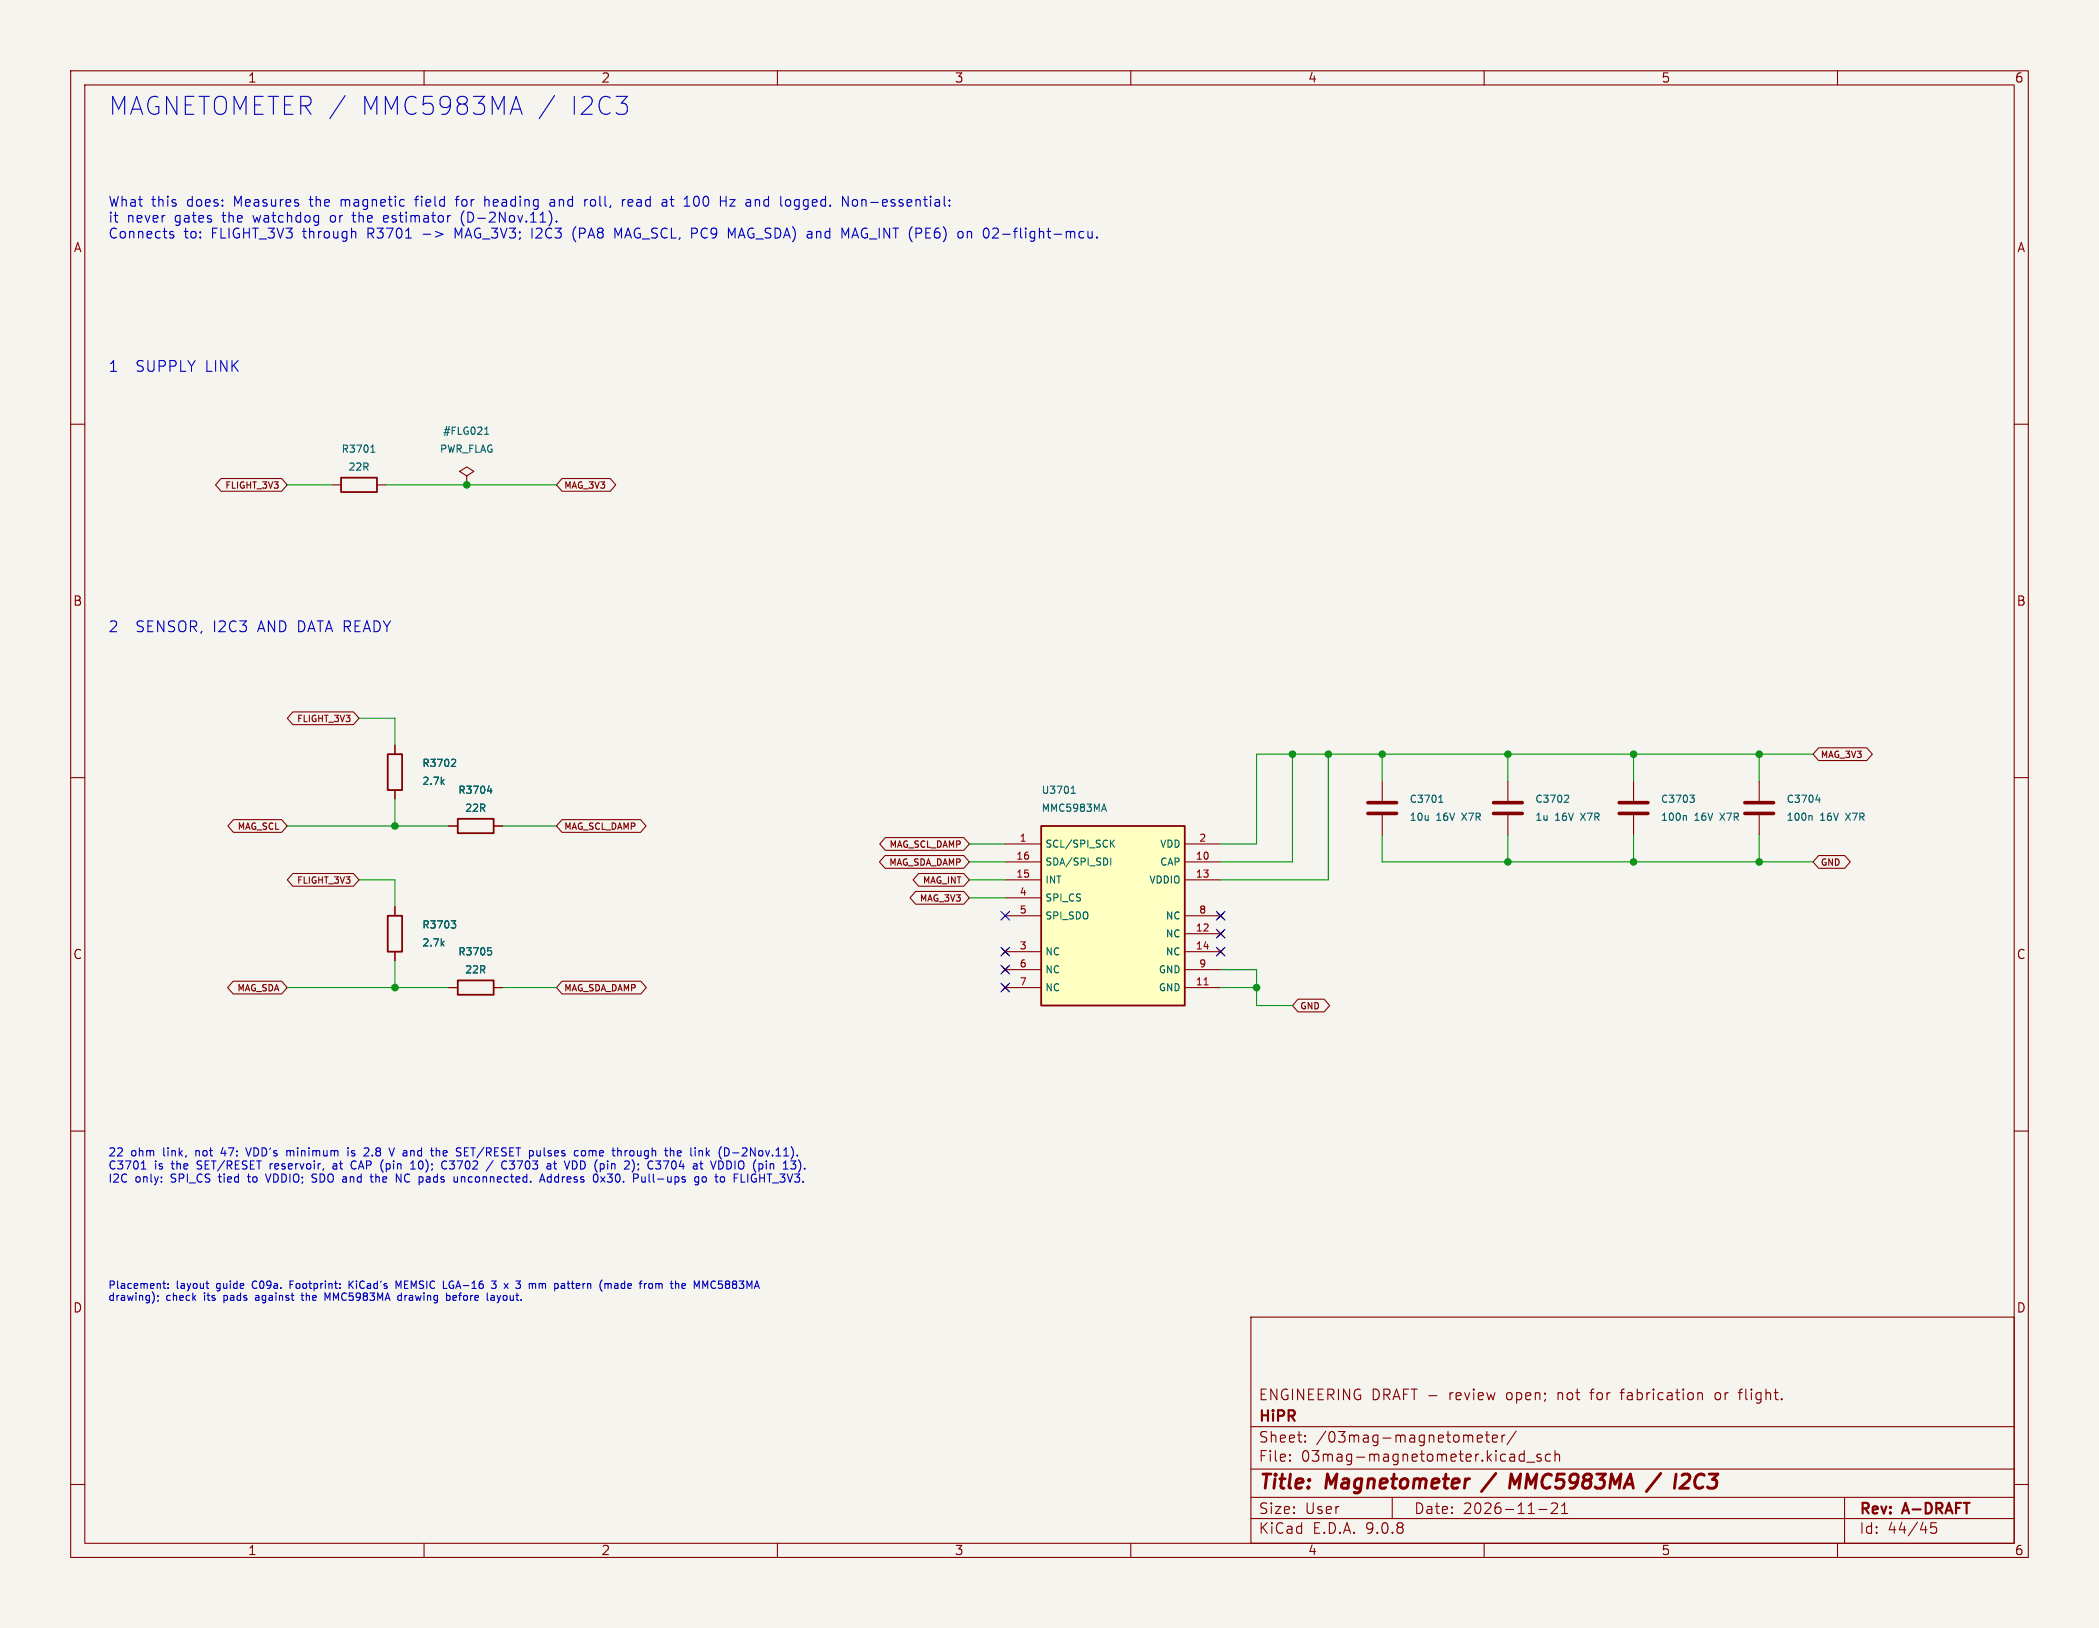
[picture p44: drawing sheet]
<svg xmlns="http://www.w3.org/2000/svg" width="297mm" height="230mm" viewBox="0 0 297 230" stroke-linecap="round" stroke-linejoin="round" font-family="sans-serif">
<defs><g id="words">
<g font-size="3.5" fill="#0000c2">
<text x="15.2" y="16.5">MAGNETOMETER /</text>
<text x="50.8" y="16.5">MMC5983MA</text>
<text x="80.4" y="16.5">I2C3</text>
</g>
<g font-size="2.8" fill="#840000">
<text x="178" y="211.2">Title:</text>
<text x="187.7" y="211.2">Magnetometer</text>
<text x="215.3" y="211.2">MMC5983MA</text>
<text x="235.8" y="211.2">/</text>
<text x="240.2" y="211.2">I2C3</text>
</g>
<g font-size="2.1" fill="#0000c2">
<text x="15.2" y="52.8">1</text>
<text x="19.3" y="52.8">SUPPLY</text>
<text x="29.3" y="52.8">LINK</text>
<text x="15.2" y="89.7">2</text>
<text x="19.3" y="89.7">SENSOR, I2C3</text>
<text x="36.8" y="89.7">AND DATA READY</text>
</g>
<g font-size="2.1" fill="#840000">
<text x="178" y="201.5">HiPR</text>
<text x="178" y="198.3">ENGINEERING DRAFT -</text>
<text x="205.2" y="198.3">review</text>
<text x="213.4" y="198.3">open;</text>
<text x="220.8" y="198.3">not</text>
<text x="225.7" y="198.3">for</text>
<text x="230.1" y="198.3">fabrication</text>
<text x="243.5" y="198.3">or</text>
<text x="247.1" y="198.3">flight.</text>
<text x="178" y="207">File:</text>
<text x="178" y="204.3">Sheet:</text>
<text x="184.1" y="207">03mag-magnetometer.kicad_sch</text>
<text x="186.2" y="204.3">/03mag-magnetometer/</text>
<text x="178" y="214.4">Size:</text>
<text x="184.7" y="214.4">User</text>
<text x="200" y="214.4">Date:</text>
<text x="207" y="214.4">2026-11-21</text>
<text x="263" y="214.6">Rev:</text>
<text x="269.4" y="214.6">A-DRAFT</text>
<text x="178" y="217.2">KiCad</text>
<text x="185.7" y="217.2">E.D.A.</text>
<text x="193.3" y="217.2">9.0.8</text>
<text x="263" y="217.2">Id:</text>
<text x="267.1" y="217.2">44/45</text>
</g>
<g font-size="1.9" fill="#0000c2">
<text x="15.2" y="29.6">What</text>
<text x="21.4" y="29.6">this</text>
<text x="26.5" y="29.6">does:</text>
<text x="33.3" y="29.6">Measures</text>
<text x="44.2" y="29.6">the</text>
<text x="48.7" y="29.6">magnetic</text>
<text x="59.5" y="29.6">field</text>
<text x="65.4" y="29.6">for</text>
<text x="69.6" y="29.6">heading</text>
<text x="79" y="29.6">and</text>
<text x="84.1" y="29.6">roll,</text>
<text x="89.6" y="29.6">read</text>
<text x="95.4" y="29.6">at</text>
<text x="98.7" y="29.6">100</text>
<text x="104" y="29.6">Hz</text>
<text x="107.8" y="29.6">and</text>
<text x="112.9" y="29.6">logged.</text>
<text x="121.8" y="29.6">Non-essential:</text>
<text x="15.2" y="31.8">it</text>
<text x="15.2" y="34.1">Connects</text>
<text x="18" y="31.8">never</text>
<text x="24.8" y="31.8">gates</text>
<text x="26" y="34.1">to:</text>
<text x="30" y="34.1">FLIGHT_3V3</text>
<text x="31.7" y="31.8">the</text>
<text x="36.2" y="31.8">watchdog</text>
<text x="43.1" y="34.1">through</text>
<text x="47.3" y="31.8">or</text>
<text x="50.6" y="31.8">the</text>
<text x="52.3" y="34.1">R3701</text>
<text x="55.1" y="31.8">estimator</text>
<text x="60.3" y="34.1">-&gt;</text>
<text x="65" y="34.1">MAG_3V3;</text>
<text x="66.3" y="31.8">(D-2Nov.11).</text>
<text x="76.1" y="34.1">I2C3</text>
<text x="82.1" y="34.1">(PA8</text>
<text x="88.2" y="34.1">MAG_SCL, PC9</text>
<text x="104.6" y="34.1">MAG_SDA) and</text>
<text x="121" y="34.1">MAG_INT (PE6)</text>
<text x="137.8" y="34.1">on</text>
<text x="141.6" y="34.1">02-flight-mcu.</text>
</g>
<g font-size="1.8" fill="#840000">
<text x="35" y="11.9">1</text>
<text x="85" y="11.9">2</text>
<text x="135" y="11.9">3</text>
<text x="185" y="11.9">4</text>
<text x="235" y="11.9">5</text>
<text x="285" y="11.9">6</text>
<text x="10.3" y="35.9">A</text>
<text x="285.3" y="35.9">A</text>
<text x="10.3" y="85.9">B</text>
<text x="285.3" y="85.9">B</text>
<text x="10.3" y="135.9">C</text>
<text x="285.3" y="135.9">C</text>
<text x="10.3" y="185.9">D</text>
<text x="285.3" y="185.9">D</text>
<text x="35" y="220.2">1</text>
<text x="85" y="220.2">2</text>
<text x="135" y="220.2">3</text>
<text x="185" y="220.2">4</text>
<text x="235" y="220.2">5</text>
<text x="285" y="220.2">6</text>
</g>
<g font-size="1.6" fill="#0000c2">
<text x="15.2" y="163.8">22</text>
<text x="15.2" y="165.7">C3701</text>
<text x="15.2" y="167.5">I2C</text>
<text x="18.5" y="163.8">ohm</text>
<text x="19.1" y="167.5">only:</text>
<text x="21.9" y="165.7">is</text>
<text x="23.3" y="163.8">link,</text>
<text x="24.3" y="167.5">SPI_CS</text>
<text x="24.5" y="165.7">the</text>
<text x="28" y="163.8">not</text>
<text x="28.2" y="165.7">SET/RESET</text>
<text x="31.4" y="167.5">tied</text>
<text x="31.9" y="163.8">47:</text>
<text x="35.7" y="167.5">to</text>
<text x="35.7" y="163.8">VDD's</text>
<text x="38.5" y="167.5">VDDIO;</text>
<text x="38.8" y="165.7">reservoir,</text>
<text x="41.6" y="163.8">minimum</text>
<text x="45.2" y="167.5">SDO and</text>
<text x="47.9" y="165.7">at</text>
<text x="50.5" y="163.8">is</text>
<text x="50.7" y="165.7">CAP (pin</text>
<text x="53" y="163.8">2.8</text>
<text x="54" y="167.5">the</text>
<text x="56.9" y="163.8">V and</text>
<text x="57.8" y="167.5">NC</text>
<text x="59.6" y="165.7">10);</text>
<text x="61.2" y="167.5">pads</text>
<text x="63.2" y="163.8">the</text>
<text x="64.2" y="165.7">C3702</text>
<text x="66.4" y="167.5">unconnected.</text>
<text x="67" y="163.8">SET/RESET</text>
<text x="70.8" y="165.7">/</text>
<text x="73.2" y="165.7">C3703</text>
<text x="77.5" y="163.8">pulses</text>
<text x="78.9" y="167.5">Address</text>
<text x="79.8" y="165.7">at</text>
<text x="82.6" y="165.7">VDD (pin</text>
<text x="84.1" y="163.8">come</text>
<text x="86.6" y="167.5">0x30.</text>
<text x="89.8" y="163.8">through</text>
<text x="91.5" y="165.7">2);</text>
<text x="92.5" y="167.5">Pull-ups</text>
<text x="95" y="165.7">C3704</text>
<text x="97.5" y="163.8">the</text>
<text x="101.2" y="163.8">link</text>
<text x="101.4" y="167.5">go</text>
<text x="101.6" y="165.7">at</text>
<text x="104.4" y="165.7">VDDIO (pin</text>
<text x="104.6" y="167.5">to</text>
<text x="105.5" y="163.8">(D-2Nov.11).</text>
<text x="107.4" y="167.5">FLIGHT_3V3.</text>
</g>
<g font-size="1.5" fill="#0000c2">
<text x="15.2" y="182.6">Placement:</text>
<text x="15.2" y="184.2">drawing);</text>
<text x="23.5" y="184.2">check</text>
<text x="25" y="182.6">layout</text>
<text x="29.1" y="184.2">its</text>
<text x="30.8" y="182.6">guide</text>
<text x="32.1" y="184.2">pads</text>
<text x="36.1" y="182.6">C09a.</text>
<text x="36.8" y="184.2">against</text>
<text x="41.7" y="182.6">Footprint:</text>
<text x="43.6" y="184.2">the</text>
<text x="47.1" y="184.2">MMC5983MA</text>
<text x="50.3" y="182.6">KiCad's</text>
<text x="57.2" y="182.6">MEMSIC</text>
<text x="57.7" y="184.2">drawing</text>
<text x="64.1" y="182.6">LGA-16</text>
<text x="64.8" y="184.2">before</text>
<text x="70.8" y="184.2">layout.</text>
<text x="71.3" y="182.6">3</text>
<text x="73.3" y="182.6">x</text>
<text x="75.2" y="182.6">3</text>
<text x="77.3" y="182.6">mm</text>
<text x="81.1" y="182.6">pattern</text>
<text x="87.8" y="182.6">(made</text>
<text x="93.7" y="182.6">from</text>
<text x="98.3" y="182.6">the</text>
<text x="101.8" y="182.6">MMC5883MA</text>
</g>
<g font-size="1.4" fill="#006464">
<text x="48.2" y="64.3">R3701</text>
<text x="62.1" y="64.3">PWR_FLAG</text>
<text x="62.6" y="61.7">#FLG021</text>
<text x="49.2" y="66.8">22R</text>
<text x="59.7" y="111.2">2.7k</text>
<text x="59.7" y="108.7">R3702</text>
<text x="64.7" y="112.5">R3704</text>
<text x="147.3" y="112.5">U3701</text>
<text x="199.4" y="113.8">C3701</text>
<text x="217.1" y="113.8">C3702</text>
<text x="234.9" y="113.8">C3703</text>
<text x="252.7" y="113.8">C3704</text>
<text x="65.7" y="115.1">22R</text>
<text x="147.3" y="115.1">MMC5983MA</text>
<text x="199.4" y="116.3">10u</text>
<text x="203.2" y="116.3">16V</text>
<text x="207.1" y="116.3">X7R</text>
<text x="217.1" y="116.3">1u</text>
<text x="220" y="116.3">16V</text>
<text x="223.9" y="116.3">X7R</text>
<text x="234.9" y="116.3">100n</text>
<text x="239.8" y="116.3">16V</text>
<text x="243.6" y="116.3">X7R</text>
<text x="252.7" y="116.3">100n</text>
<text x="257.5" y="116.3">16V</text>
<text x="261.4" y="116.3">X7R</text>
<text x="147.8" y="120.1">SCL/SPI_SCK</text>
<text x="147.8" y="122.7">SDA/SPI_SDI</text>
<text x="147.8" y="125.2">INT</text>
<text x="162.5" y="125.2">VDDIO</text>
<text x="164" y="120.1">VDD</text>
<text x="164" y="122.7">CAP</text>
<text x="59.7" y="131.6">R3703</text>
<text x="147.8" y="127.7">SPI_CS</text>
<text x="147.8" y="130.3">SPI_SDO</text>
<text x="164.8" y="130.3">NC</text>
<text x="59.7" y="134.1">2.7k</text>
<text x="64.7" y="135.4">R3705</text>
<text x="65.7" y="137.9">22R</text>
<text x="147.8" y="135.4">NC</text>
<text x="147.8" y="137.9">NC</text>
<text x="163.8" y="137.9">GND</text>
<text x="164.8" y="132.8">NC</text>
<text x="164.8" y="135.4">NC</text>
<text x="147.8" y="140.4">NC</text>
<text x="163.8" y="140.4">GND</text>
</g>
<g font-size="1.4" fill="#a90000">
<text x="144.2" y="119.1">1</text>
<text x="169.6" y="119.1">2</text>
<text x="143.7" y="121.7">16</text>
<text x="143.7" y="124.2">15</text>
<text x="169.1" y="121.7">10</text>
<text x="169.1" y="124.2">13</text>
<text x="144.2" y="126.8">4</text>
<text x="144.2" y="129.3">5</text>
<text x="169.1" y="131.8">12</text>
<text x="169.6" y="129.3">8</text>
<text x="144.2" y="134.4">3</text>
<text x="144.2" y="136.9">6</text>
<text x="169.1" y="134.4">14</text>
<text x="169.6" y="136.9">9</text>
<text x="144.2" y="139.5">7</text>
<text x="169.1" y="139.5">11</text>
</g>
<g font-size="1.3" fill="#840000">
<text x="31.7" y="69.3">FLIGHT_3V3</text>
<text x="79.8" y="69.3">MAG_3V3</text>
<text x="41.9" y="102.4">FLIGHT_3V3</text>
<text x="257.6" y="107.4">MAG_3V3</text>
<text x="33.5" y="117.6">MAG_SCL</text>
<text x="79.8" y="117.6">MAG_SCL_DAMP</text>
<text x="41.9" y="125.2">FLIGHT_3V3</text>
<text x="125.7" y="122.7">MAG_SDA_DAMP</text>
<text x="125.7" y="120.1">MAG_SCL_DAMP</text>
<text x="130.4" y="125.2">MAG_INT</text>
<text x="257.6" y="122.7">GND</text>
<text x="130" y="127.8">MAG_3V3</text>
<text x="33.4" y="140.5">MAG_SDA</text>
<text x="79.8" y="140.5">MAG_SDA_DAMP</text>
<text x="183.9" y="143">GND</text>
</g>
</g></defs>
<path d="M0 0h297v230.3h-297z" fill="#f5f4ef" stroke="#f5f4ef" stroke-width=".14"/>
<g fill="none" stroke="#840000" stroke-width=".15">
<path d="M10 10h277v210.3h-277zM12 12h273v206.3h-273zM60 10v2M110 10v2M160 10v2M210 10v2M260 10v2M10 60h2M285 60h2M10 110h2M63.5 116.9h1.3M69.8 116.9h1.3"/>
<path d="M195.6 110.5v2.8M195.6 115.3v2.8M213.4 110.5v2.8M213.4 115.3v2.8M231.1 110.5v2.8M231.1 115.3v2.8M248.9 110.5v2.8M248.9 115.3v2.8M285 110h2M63.5 139.7h1.3M69.8 139.7h1.3M10 160h2"/>
<path d="M285 160h2M177 186.3h108v32h-108zM229.2 197h.6M240.3 197.1l.2-.1 .3 .1 .1 .9M243 197l-.3 .3v.4l.3 .3M246 197h.5M246.5 196.5l-.3 .1v.1v1.3M10 210h2M60 218.3v2M110 218.3v2M160 218.3v2M177 214.8h108"/>
<path d="M177 211.8h108M177 207.8h108M177 201.8h108M182.5 206.6l.1 .1h-.1M182.5 206.6v.1M182.5 205.8v.1M182.5 205.8l.1 .1h-.1M184.7 203.9v.1M184.7 203.9l-.1 .1h.1M184.7 203.1v.1M184.7 203.1l-.1 .1h.1M197 211.8v3"/>
<path d="M209 203.5l.7-.1v-.3l-.5-.1-.2 .2 .1 .8h.1h.5M210 218.3v2M210.2 203h.5M210.4 202.5v1.3l.1 .2h.2M211.2 203.5l.7-.1-.1-.3-.4-.1-.2 .2v.8h.2h.4M212.5 203v1M213 203l-.3 .1-.2 .2M214.5 202.5l-1.3 1.9M215.1 206.7h.1h.5M215.1 205.8l.1-.1 .5 .1M215.7 205.2v1.5M216 206.9h1.2"/>
<path d="M217.7 213.6h1.2M218 205.8l-.3-.1-.2 .2v.3l.5 .1 .1 .1-.1 .3h-.1h-.4M219.4 205.8l-.4-.1-.3 .3v.4l.1 .3h.2h.4M219.5 212.8l.2-.2 .5 .1a.41 .41 0 0 1 .1 .6l-.8 .8h.9M220 205.9a.37 .37 0 0 1 .7 0v.8M220 205.2v1.5M221 214.1h.8M221 213.1l.4-.5v1.5M260 218.3v2M261 211.8v6.5M274 215.4h-.8v.7l.2-.1 .5 .1 .1 .2v.5l-.3 .1h-.3l-.2-.1M285 210h2"/>
</g>
<path d="M211.7 208.4l-2.1 2.6M215.2 208.5l-.9 1.5-.5-1.5-.2 2M235 208.4l-2 2.6M238 208.7l.3-.2h.5a.45 .45 0 0 1 .3 .6l-.1 .3-1.3 1.1h1.2" fill="none" stroke="#840000" stroke-width=".4"/>
<path d="M64.8 115.8h5v2.1h-5zM64.8 138.7h5v2h-5z" fill="none" stroke="#840000" stroke-width=".25"/>
<path d="M69 111.9h.6M69.5 111.6v.6M203.6 113.5h.6M203.7 112.7l.2-.2v1M221.5 112.5h.4l.1 .3-.7 .7h.7M238.3 115.4l.3 .1v.6M239.1 112.5h.6l-.3 .4 .3 .1v.3l-.2 .2h-.3M256.1 115.4l.3 .1v.6M256.9 113.2h.7M257.4 112.8v.7M69 134.1h.5M69.1 134.5h.3l.2 .2-.1 .3-.4 .1" fill="none" stroke="#006464" stroke-width=".15"/>
<path d="M193.5 113.6h4.1M193.5 115.1h4.1M211.3 113.6h4.1M211.3 115.1h4.1M229.1 113.6h4.1M229.1 115.1h4.1M246.9 113.6h4.1M246.9 115.1h4.1" fill="none" stroke="#840000" stroke-width=".51"/>
<path d="M147.3 116.9h20.3v25.4h-20.3z" fill="#ffffc2"/>
<path d="M48.3 67.6h5v2h-5zM54.9 106.7h2v5.1h-2zM147.3 116.9h20.3v25.4h-20.3zM54.9 129.6h2v5h-2z" fill="none" stroke="#840000" stroke-width=".25"/>
<g fill="none" stroke="#840000" stroke-width=".15">
<path d="M31.3 67.7h8.6l.7 .9-.7 .9h-8.6l-.8-.9zM47 68.6h1.3M53.3 68.6h1.3M66 67.3l1.1-.6-1.1-.6-1 .6 1 .6v1.3M66 68.6h.1M79.5 67.7h6.8l.8 .9-.8 .9h-6.8l-.8-.9zM33 116h6.9l.7 .9-.7 .9h-6.9l-.8-.9zM41.4 100.7h8.6l.8 .9-.8 .9h-8.6l-.7-.9zM55.9 105.4v1.3M55.9 111.8v1.2M63.5 116.9h1.3M69.8 116.9h1.3"/>
<path d="M79.5 116h11.1l.8 .9-.8 .9h-11.1l-.8-.9zM125.3 118.5h11.1l.8 .9-.8 .9h-11.1l-.8-.9zM142.2 119.4h5.1M167.6 119.4h5.1M257.3 105.8h6.8l.8 .9-.8 .9h-6.8l-.8-.9zM33 138.8h6.9l.7 .9-.7 .9h-6.9l-.8-.9zM41.4 123.6h8.6l.8 .9-.8 .9h-8.6l-.7-.9zM55.9 128.3v1.3M55.9 134.6v1.3M63.5 139.7h1.3M69.8 139.7h1.3M79.5 138.8h11.2l.8 .9-.8 .9h-11.2l-.8-.9z"/>
<path d="M125.2 121h11.2l.8 .9-.8 .9h-11.2l-.8-.9zM129.6 126.1h6.8l.8 .9-.8 .9h-6.8l-.8-.9zM130 123.6h6.4l.8 .9-.8 .9h-6.4l-.8-.9zM141.9 134.3l.7 .7M141.9 136.8l.7 .8M141.9 139.3l.7 .8M142.2 121.9h5.1M142.2 124.5h5.1M142.2 127h5.1M142.2 129.6h5.1M142.2 134.6h5.1M142.2 137.2h5.1"/>
<path d="M142.2 139.7h5.1M142.6 134.3l-.7 .7M142.6 136.8l-.7 .8M142.6 139.3l-.7 .8M167.6 121.9h5.1M167.6 124.5h5.1M167.6 129.6h5.1M167.6 134.6h5.1M167.6 137.2h5.1M167.6 139.7h5.1M167.6 132.1h5.1M172.3 129.2l.8 .7"/>
<path d="M172.3 131.7l.8 .8M172.3 134.3l.8 .7M173.1 129.2l-.8 .7M173.1 131.7l-.8 .8M173.1 134.3l-.8 .7M257.3 121h3.7l.8 .9-.8 .9h-3.7l-.8-.9zM183.7 141.4h3.7l.7 .9-.7 .9h-3.7l-.8-.9z"/>
</g>
<g fill="none" stroke="#006464" stroke-width=".15">
<path d="M52.5 64h.5M52.6 63.2l.2-.2v1M68.6 61.4h.6M68.7 60.7l.2-.3v1M62.5 110.6l.3 .4M62.8 110.3l-.4 .4M64 107.4l.4 .1 .1 .2-.7 .7h.7M69 111.9h.6M69.5 111.6v.6M151.6 112.2h.6M151.7 111.5l.2-.3v1M156 114.5h.5"/>
<path d="M156.2 113.8l.4 1M157.3 119.3l.4 .6M157.7 118.9l-.6 .5M62.5 133.4l.3 .4M62.8 133.2l-.4 .3M63.8 130.3h.7l-.4 .4 .3 .1 .1 .3-.2 .2h-.3M69 134.1h.5M69.1 134.5h.3l.2 .2-.1 .3-.4 .1M157.2 121.4v1"/>
</g>
<path d="M170.4 139.3h.5" fill="none" stroke="#a90000" stroke-width=".15"/>
<g fill="none" stroke="#009600" stroke-width=".15">
<path d="M40.6 68.6h6.4M54.6 68.6h24.1M40.6 116.9h22.9M50.8 101.6h5.1v3.8M55.9 113v3.9M71.1 116.9h7.6M137.2 119.4h5M182.9 106.7v15.2h-10.2M188 106.7v17.8h-15.3M195.6 106.7v3.8M195.6 118.1v3.8h60.9M213.4 106.7v3.8"/>
<path d="M213.4 118.1v3.8M231.1 106.7v3.8M231.1 118.1v3.8M248.9 106.7v3.8M248.9 118.1v3.8M256.5 106.7h-78.7v12.7h-5.1M40.6 139.7h22.9M50.8 124.5h5.1v3.8M55.9 135.9v3.8M71.1 139.7h7.6M137.2 121.9h5M137.2 124.5h5"/>
<path d="M137.2 127h5M172.7 137.2h5.1v5.1h5.1M172.7 139.7h5.1"/>
</g>
<g fill="none" stroke="#000084" stroke-width=".15">
<path d="M141.6 136.6l1.2 1.2M141.6 134l1.2 1.2M141.6 139.1l1.2 1.2M141.6 128.9l1.2 1.3M142.8 136.6l-1.2 1.2M142.8 134l-1.2 1.2M142.8 139.1l-1.2 1.2M142.8 128.9l-1.2 1.3M172.1 128.9l1.2 1.3M172.1 131.5l1.2 1.2M172.1 134l1.2 1.2M173.3 128.9l-1.2 1.3"/>
<path d="M173.3 131.5l-1.2 1.2M173.3 134l-1.2 1.2"/>
</g>
<g fill="none" stroke="#0000c2" stroke-width=".15">
<path d="M48.8 13.5l-2.1 3.3M72.4 15.4h1.2M73 13.6l.9 2.6M78.5 13.5l-2.2 3.3M24.1 33.1l.4 .2 .1 .2-.2 .2-.4-.1M24.2 32.7l-.1 .1M50.1 32.7l.2 .2v.8M54.3 30.6v.6l.2 .2h.2M54.9 30.8l-.6 .2M58.7 28.2h.5M64.4 28.2h.5M64.8 27.8l-.2 .2v1.2"/>
<path d="M64.9 33.3l-.5-1v1.4M65.4 30.2a1.64 1.64 0 0 0 .3 1.8M68.6 27.8v1.4M69.1 28.3a.38 .38 0 0 0-.5 .1M75.3 32.3v1.4M77.9 30.1l.2 .7-.2 .9M77.9 28.3l.4-.1 .2 .2M78.5 28.6h-.5a.27 .27 0 0 0-.2 .3 .27 .27 0 0 0 .2 .3l.5-.1M78.7 31.3v.1M81.5 32.1a1.61 1.61 0 0 0 0 2.1M83.1 28.2l-.3 .2M83.6 28.4v.6"/>
<path d="M87.9 32.3l-.4 1-.5-1v1.4M88.1 28.2v1M88.5 28.2l-.3 .1-.1 .2M89.1 28.2l-.2 .2v.6l.2 .2M89.5 28.6l-.6 .1M93.9 28.2h.2l.2 .2v.8M94.3 29.1l-.4 .1M94.3 28.6h-.4M94.8 28.2h.5M98.3 27.9a1.18 1.18 0 0 0 0 1.1M101.9 28.4h.8M102.7 27.8v1.4"/>
<path d="M103.3 28.2h.7l-.7 1h.7M103.5 33.3l.5-1v1.4M107.3 28.2l-.4 .1M111.6 28.2l.3 .3v.4l-.3 .3M119.2 27.8l.8 1.4v-1.4M119.6 33.3l.5-1v1.4M121.3 28.4a.38 .38 0 0 0-.4-.2 .38 .38 0 0 0-.3 .3v.4a.38 .38 0 0 0 .3 .3 .38 .38 0 0 0 .4-.2M136.2 32.9v.6M136.9 32.7v1M137.3 32.7l-.4 .2M139.3 32.4l.2-.1 .3 .1M141 32.3h-.3l-.2 .1"/>
<path d="M141.2 32.9l-.8 .8h.9M153.9 32.7l.1 .9a.38 .38 0 0 0 .5-.1M154.5 32.7v1M155.2 33.5v.2M20 165.4h.7M20.1 164.5l.2-.3v1.2M31.5 162.3l-.2 .9h.7M34.8 162.4l.4 1.1 .3-1.1M35 166.5h.4M37.6 166.1l.4 1.1 .3-1.1M38.2 164.6v.8M38.3 164.7l-.1 .1"/>
<path d="M40.6 162.8h.3l.2 .1M41.1 162.9v.6M41.1 162.8v.1M44.4 166.6l.3 .2M44.7 167.1l-.4 .1M47.5 164.6l-.3 .1M47.5 165h-.2a.23 .23 0 0 0-.2 .2 .23 .23 0 0 0 .2 .2h.2M49.2 162.4v.1M49.2 162.8v.7M49.7 163.5h.4M49.7 165.1l.1 .1a.42 .42 0 0 0 .5 .1M50.1 162.8h-.2l-.2 .1 .1 .2 .3 .1"/>
<path d="M50.1 164.2l-.4 .3M52.1 162.4l.1 .2-.1 .3-.6 .6h.7M53.2 166.1v1.1M53.2 166.5v.1M55.8 162.4l-.4 1.1M56.1 166.1l.6 1.1v-1.1M57.3 166.4l-.1 .4 .1 .3M58.1 165.4h.7M58.2 164.5l.2-.3v1.2M59.3 164.5v.7M60.8 167.2h-.3M60.8 166.8h-.3"/>
<path d="M62.1 162.8l.1 .1v.6M63.2 165.3l-.2 .1-.3-.1M63.6 165.3l.1 .1M65.3 166.6l.1-.1h.3l.1 .7M65.3 166.5v.7M65.7 163.5h.6M65.7 162.9h.4M65.7 162.4h.6M69.8 164.2l-1 1.5M72.1 165.3l.1 .1 .5-.1M72.8 164.2l-.4 .5h.3M76.3 167.2l.4-1.1 .4 1.1"/>
<path d="M76.5 162.8v.7M76.5 163.4l-.1 .1M76.5 166.9h.5M77 162.4l.1 1.1M78 166.5h-.3l-.3 .2v.3l.1 .2h.5M78 166.1v1.1M78.5 164.2v1l.3 .2M81.6 164.5v.6M82.5 162.8h.3l.1 .2-.1 .4-.3 .1M83.4 162.8v.7M83.7 162.8l-.3 .1M85 166.5l.6 .7"/>
<path d="M85.6 166.5l-.6 .7M85.9 167.1l.2 .1M86.7 162.4v1M87.4 162.4v1.1M88.8 162.8l-.3 .1M89.3 162.8l-.2 .2v.3l.2 .2M90.3 164.7v.1M90.4 165.3l-.1 .3M91.3 167.1l-.2 .1h-.2M91.3 166.5v.7M91.8 166.1v1l.2 .1M94.6 164.2l-.5 1.2"/>
<path d="M95.8 163.2l.6-.2-.1-.2h-.3l-.2 .1 .1 .6h.4M98.7 166.5h.2M98.9 166.5v.9l-.2 .2M98.9 167.2h-.2M99.5 166.5h.2l.2 .2v.3l-.2 .2h-.2l-.2-.2v-.3zM100.1 163.1l.3 .4M100.4 162.8l-.5 .4M100.5 164.2l.4 1.2 .4-1.2M101.3 166.1v1M103.5 164.5v.6M103.7 163.1h.8M103.9 166.6h.4"/>
<path d="M104.4 166.1h-.5v1.1M105.6 162.9l-.6 .6h.7M106.4 167.1a.42 .42 0 0 0 .6 .1M106.8 166.8h.2M113.9 165.3v.1M21.7 183.1l.1 .6-.2 .6M22.3 183.3v.1M22.4 183.9l-.1 .2M23 181.6h.4M23.2 181.2v.9l.2 .2M23.8 182.2v.1M23.8 181.6v.1"/>
<path d="M29.1 181.6h.4M29.3 182.2l.2 .1M36.5 183.3h-.3M36.5 183.6h-.2l-.2 .1 .1 .2 .3 .1M41 181.7h.4M41.5 181.2h-.5v1.1M42.7 182.9v.9l.3 .2M46 182.9l.3 .8 .4-.8v1.1M49.4 181.2v1.1M49.5 181.7l.5 .6M50 181.2l-.6 .6M56 182.3v-1.1l.4 .8 .3-.8v1.1"/>
<path d="M56.5 183.3h.3M56.8 183.9l-.3 .1M56.8 182.9v1.1M63.2 183.3h.3l.2 .2-.1 .4h-.4M63.7 181.3l-.2 .4 .1 .3 .1 .2M64.4 183.3h-.2l-.1 .1v.5l.3 .1M64.6 183.5l-.5 .1M69.5 183.3h.4v.7M69.5 181.2h.7l-.4 .4 .3 .1v.5l-.1 .1-.4-.1M69.9 183.5l-.3 .1-.2 .1 .2 .3 .3-.1M70.3 183.3l.3 .7M70.4 184.3h-.1"/>
<path d="M73 181.2h.6l-.3 .4M76.4 181.6l.3 .1M76.7 181.7v.6M76.9 181.6l-.2 .1M80.2 181.6h.4M80.4 181.2v.9l.2 .2M86 181.7l.2-.1h.2l.1 .7M87 181.6h.4M87.4 181.8l-.3 .1-.2 .1 .2 .3 .3-.1M92.8 181.7l.3-.1 .1 .1M92.8 181.6v.7M100.8 181.3l.2-.1 .2 .1"/>
<path d="M101.2 182.2l-.2 .1-.2-.1"/>
</g>
<g fill="#009600" stroke="#009600" stroke-width=".15">
<circle cx="55.9" cy="139.7" r=".46"/>
<circle cx="55.9" cy="116.9" r=".46"/>
<circle cx="66" cy="68.6" r=".46"/>
<circle cx="182.9" cy="106.7" r=".46"/>
<circle cx="188" cy="106.7" r=".46"/>
<circle cx="195.6" cy="106.7" r=".46"/>
<circle cx="231.1" cy="121.9" r=".46"/>
<circle cx="231.1" cy="106.7" r=".46"/>
<circle cx="248.9" cy="121.9" r=".46"/>
<circle cx="248.9" cy="106.7" r=".46"/>
<circle cx="213.4" cy="121.9" r=".46"/>
<circle cx="213.4" cy="106.7" r=".46"/>
<circle cx="177.8" cy="139.7" r=".46"/>
</g>
<use href="#words"/>
</svg>
